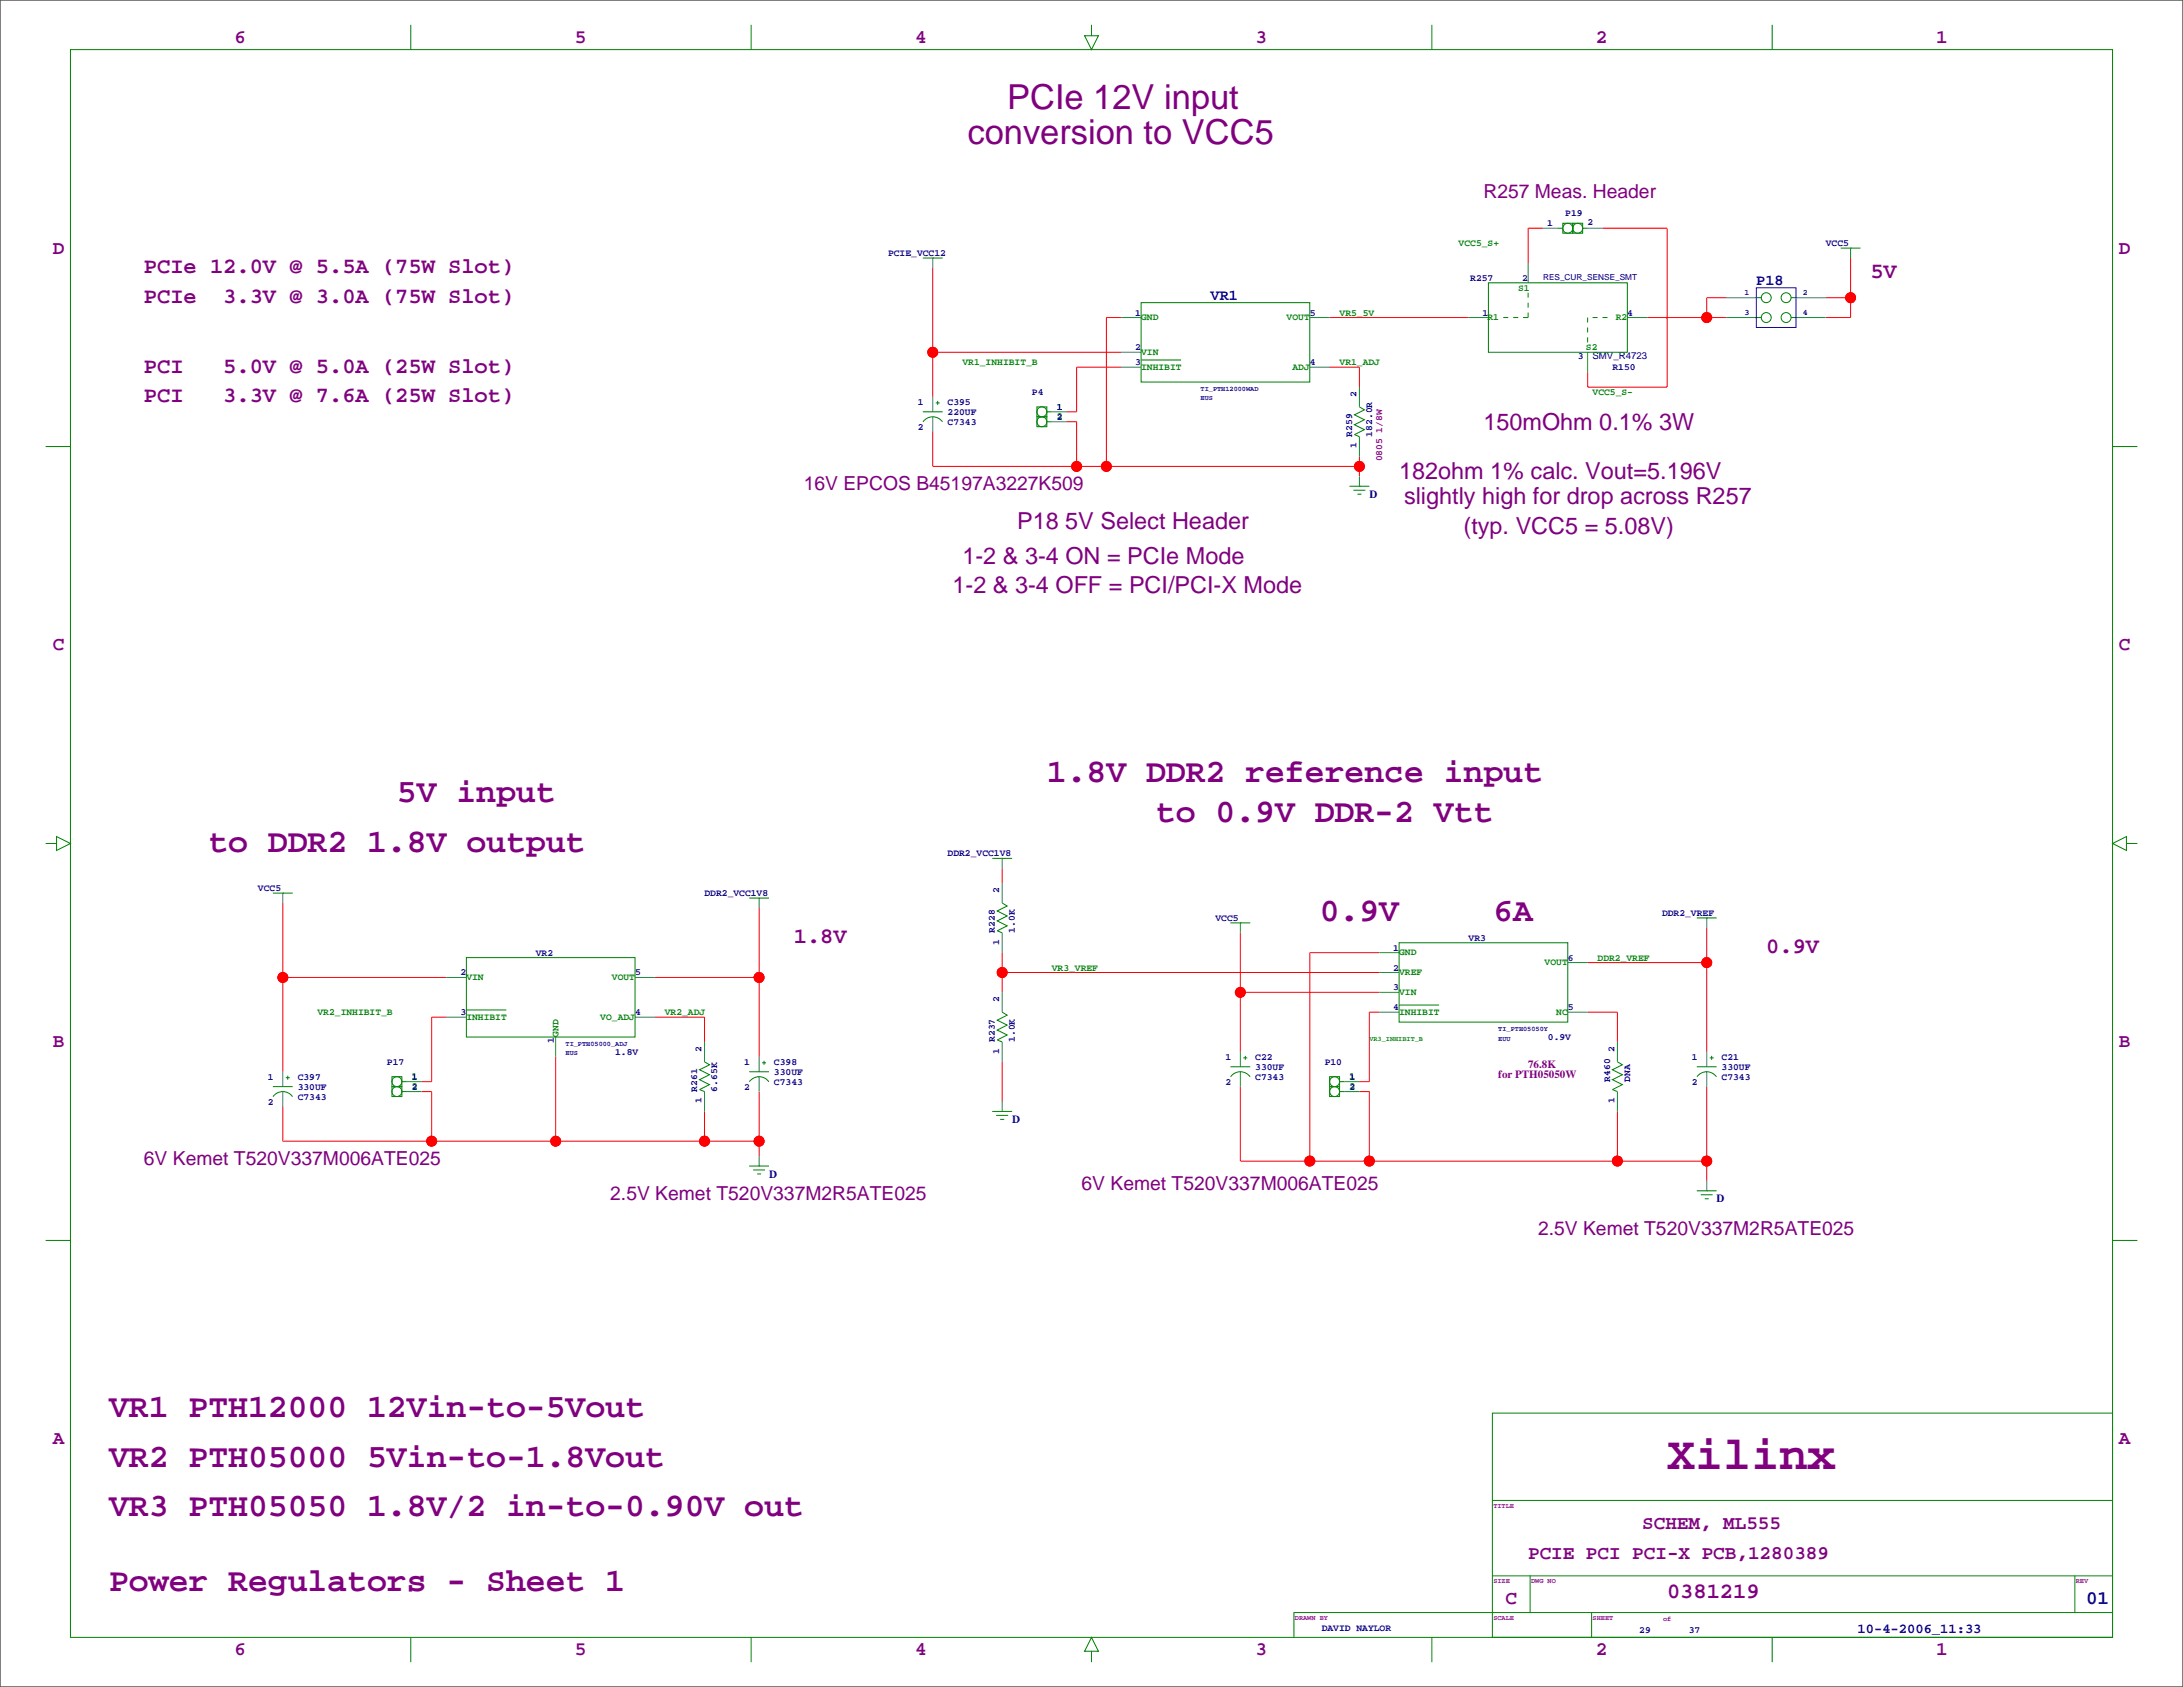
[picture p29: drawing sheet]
<svg xmlns="http://www.w3.org/2000/svg" width="559mm" height="432mm" viewBox="0 0 559 432" stroke-linecap="round" stroke-linejoin="round" font-family="sans-serif">
<defs><g id="words">
<text font-size="12" fill="#800080" x="426.7" y="376">Xilinx</text>
<g font-size="8.8" fill="#800080">
<text x="257.8" y="27.9">PCIe 12V input</text>
<text x="247.6" y="36.7">conversion to VCC5</text>
</g>
<g font-size="8.5" fill="#800080">
<text x="268" y="200.2">1.8V DDR2 reference input</text>
<text x="101.6" y="205.3">5V input</text>
<text x="295.9" y="210.4">to 0.9V DDR-2 Vtt</text>
<text x="53.3" y="218">to DDR2 1.8V output</text>
<text x="337.8" y="235.8">0.9V</text>
<text x="382.3" y="235.8">6A</text>
<text x="27.9" y="362.8">VR1 PTH12000 12Vin-to-5Vout</text>
<text x="27.9" y="375.5">VR2 PTH05000 5Vin-to-1.8Vout</text>
<text x="27.9" y="388.2">VR3 PTH05050 1.8V/2 in-to-0.90V out</text>
<text x="27.9" y="407.2">Power Regulators - Sheet 1</text>
</g>
<g font-size="6" fill="#800080">
<text x="379.7" y="110">150mOhm 0.1% 3W</text>
<text x="358.1" y="122.7">182ohm 1% calc. Vout=5.196V</text>
<text x="359.4" y="129">slightly high for drop across R257</text>
<text x="260.3" y="135.4">P18 5V Select Header</text>
<text x="374.6" y="136.6">(typ. VCC5 = 5.08V)</text>
<text x="246.4" y="144.3">1-2 &amp; 3-4 ON = PCIe Mode</text>
<text x="243.8" y="151.9">1-2 &amp; 3-4 OFF = PCI/PCI-X Mode</text>
</g>
<g font-size="5.6" fill="#800080">
<text x="36.8" y="70">PCIe 12.0V @ 5.5A (75W Slot)</text>
<text x="478.8" y="71.2">5V</text>
<text x="36.8" y="77.6">PCIe</text>
<text x="57.1" y="77.6">3.3V @ 3.0A (75W Slot)</text>
<text x="36.8" y="95.4">PCI</text>
<text x="57.1" y="95.4">5.0V @ 5.0A (25W Slot)</text>
<text x="36.8" y="103">PCI</text>
<text x="57.1" y="103">3.3V @ 7.6A (25W Slot)</text>
<text x="203.2" y="241.4">1.8V</text>
<text x="452.1" y="244">0.9V</text>
<text x="426.7" y="409.1">0381219</text>
</g>
<g font-size="4.9" fill="#800080">
<text x="60" y="11">6</text>
<text x="147.1" y="11">5</text>
<text x="234.2" y="11">4</text>
<text x="321.4" y="11">3</text>
<text x="408.5" y="11">2</text>
<text x="495.6" y="11">1</text>
<text x="379.7" y="50.6">R257 Meas. Header</text>
<text x="13.5" y="64.9">D</text>
<text x="542.3" y="64.9">D</text>
<text x="205.7" y="125.5">16V EPCOS B45197A3227K509</text>
<text x="13.5" y="166.5">C</text>
<text x="542.3" y="166.5">C</text>
<text x="13.5" y="268.1">B</text>
<text x="542.3" y="268.1">B</text>
<text x="36.8" y="298.2">6V Kemet T520V337M006ATE025</text>
<text x="276.9" y="304.6">6V Kemet T520V337M006ATE025</text>
<text x="156.2" y="307.1">2.5V Kemet T520V337M2R5ATE025</text>
<text x="393.7" y="316">2.5V Kemet T520V337M2R5ATE025</text>
<text x="13.5" y="369.7">A</text>
<text x="542.3" y="369.7">A</text>
<text x="420.4" y="391.4">SCHEM, ML555</text>
<text x="391.2" y="399">PCIE PCI PCI-X PCB,1280389</text>
<text x="385.4" y="410.6">C</text>
<text x="60" y="423.5">6</text>
<text x="147.1" y="423.5">5</text>
<text x="234.2" y="423.5">4</text>
<text x="321.4" y="423.5">3</text>
<text x="408.5" y="423.5">2</text>
<text x="495.6" y="423.5">1</text>
</g>
<text font-size="4.9" fill="#000080" x="534" y="410.6">01</text>
<g font-size="3.9" fill="#000080">
<text x="309.9" y="76.7">VR1</text>
<text x="449.6" y="72.9">P18</text>
</g>
<text font-size="3.5" fill="#000080" x="475.5" y="417.9">10-4-2006_11:33</text>
<g font-size="2.8" fill="#000080">
<text x="350.5" y="127.4">D</text>
<text x="259.1" y="287.5">D</text>
<text x="196.8" y="301.4">D</text>
<text x="439.4" y="307.8">D</text>
</g>
<g font-size="2.8" fill="#800080">
<text x="391.2" y="273.5">76.8K</text>
<text x="383.5" y="276">for PTH05050W</text>
</g>
<g font-size="2.5" fill="#000080">
<text x="396" y="57.9">1</text>
<text x="400.7" y="55.3">P19</text>
<text x="406.4" y="57.5">2</text>
<text x="227.3" y="65.5">PCIE_VCC12</text>
<text x="467.4" y="63">VCC5</text>
<text x="376.3" y="71.9">R257</text>
<text x="389.7" y="71.9">2</text>
<text x="290.6" y="80.8">1</text>
<text x="335.3" y="80.8">5</text>
<text x="379.5" y="80.8">1</text>
<text x="416.6" y="80.8">4</text>
<text x="290.6" y="89.7">2</text>
<text x="290.6" y="93.5">3</text>
<text x="335.3" y="93.5">4</text>
<text x="403.9" y="91.8">3</text>
<text x="407.6" y="92">SMV_R4723</text>
<text x="412.7" y="94.7">R150</text>
<text x="264.2" y="101">P4</text>
<text x="347.2" y="101.6" transform="rotate(-90 347.2 101.6)">2</text>
<text x="234.9" y="103.6">1</text>
<text x="242.6" y="103.6">C395</text>
<text x="242.6" y="106.2">220UF</text>
<text x="234.9" y="110">2</text>
<text x="242.6" y="108.7">C7343</text>
<text x="346.1" y="111.8" transform="rotate(-90 346.1 111.8)">R259</text>
<text x="351.2" y="111.8" transform="rotate(-90 351.2 111.8)">182.0R</text>
<text x="347.2" y="114.8" transform="rotate(-90 347.2 114.8)">1</text>
<text x="242.6" y="219.2">DDR2_VCC1V8</text>
<text x="66" y="228.1">VCC5</text>
<text x="180.3" y="229.4">DDR2_VCC1V8</text>
<text x="255.8" y="228.6" transform="rotate(-90 255.8 228.6)">2</text>
<text x="254.7" y="238.8" transform="rotate(-90 254.7 238.8)">R228</text>
<text x="259.8" y="238.8" transform="rotate(-90 259.8 238.8)">1.0K</text>
<text x="311.2" y="235.7">VCC5</text>
<text x="425.4" y="234.4">DDR2_VREF</text>
<text x="137.2" y="244.6">VR2</text>
<text x="255.8" y="241.8" transform="rotate(-90 255.8 241.8)">1</text>
<text x="356.7" y="243.3">1</text>
<text x="375.9" y="240.8">VR3</text>
<text x="401.3" y="245.9">6</text>
<text x="117.9" y="249.7">2</text>
<text x="162.6" y="249.7">5</text>
<text x="356.7" y="248.4">2</text>
<text x="255.8" y="256.5" transform="rotate(-90 255.8 256.5)">2</text>
<text x="356.7" y="253.5">3</text>
<text x="117.9" y="259.8">3</text>
<text x="162.6" y="259.8">4</text>
<text x="356.7" y="258.6">4</text>
<text x="401.3" y="258.6">5</text>
<text x="141.7" y="266.9" transform="rotate(-90 141.7 266.9)">1</text>
<text x="179.6" y="269.2" transform="rotate(-90 179.6 269.2)">2</text>
<text x="254.7" y="266.7" transform="rotate(-90 254.7 266.7)">R237</text>
<text x="255.8" y="269.7" transform="rotate(-90 255.8 269.7)">1</text>
<text x="259.8" y="266.7" transform="rotate(-90 259.8 266.7)">1.0K</text>
<text x="396.2" y="266.2">0.9V</text>
<text x="413.3" y="269.2" transform="rotate(-90 413.3 269.2)">2</text>
<text x="99.1" y="272.5">P17</text>
<text x="157.5" y="270">1.8V</text>
<text x="190.5" y="272.5">1</text>
<text x="198.1" y="272.5">C398</text>
<text x="198.1" y="275.1">330UF</text>
<text x="313.7" y="271.3">1</text>
<text x="321.3" y="271.3">C22</text>
<text x="321.3" y="273.8">330UF</text>
<text x="339.1" y="272.5">P10</text>
<text x="433.1" y="271.3">1</text>
<text x="440.7" y="271.3">C21</text>
<text x="440.7" y="273.8">330UF</text>
<text x="68.6" y="276.4">1</text>
<text x="76.2" y="281.4">C7343</text>
<text x="76.2" y="276.4">C397</text>
<text x="76.2" y="278.9">330UF</text>
<text x="178.5" y="279.4" transform="rotate(-90 178.5 279.4)">R261</text>
<text x="183.6" y="279.4" transform="rotate(-90 183.6 279.4)">6.65K</text>
<text x="190.5" y="278.9">2</text>
<text x="198.1" y="277.6">C7343</text>
<text x="313.7" y="277.6">2</text>
<text x="321.3" y="276.4">C7343</text>
<text x="412.2" y="276.9" transform="rotate(-90 412.2 276.9)">R460</text>
<text x="417.3" y="276.9" transform="rotate(-90 417.3 276.9)">DNA</text>
<text x="433.1" y="277.6">2</text>
<text x="440.7" y="276.4">C7343</text>
<text x="68.6" y="282.7">2</text>
<text x="179.6" y="282.4" transform="rotate(-90 179.6 282.4)">1</text>
<text x="413.3" y="282.4" transform="rotate(-90 413.3 282.4)">1</text>
<text x="338.3" y="417.6">DAVID NAYLOR</text>
<text x="419.6" y="418.1">29</text>
<text x="432.3" y="418.1">37</text>
</g>
<g font-size="2.5" fill="#008000">
<text x="373.4" y="63">VCC5_S+</text>
<text x="388.6" y="74.4">S1</text>
<text x="292.1" y="82">GND</text>
<text x="329.4" y="82">VOUT</text>
<text x="342.9" y="80.8">VR5_5V</text>
<text x="380.7" y="82">R1</text>
<text x="413.6" y="82">R2</text>
<text x="406" y="89.6">S2</text>
<text x="246.4" y="93.5">VR1_INHIBIT_B</text>
<text x="292.1" y="90.9">VIN</text>
<text x="292.1" y="94.7">INHIBIT</text>
<text x="330.8" y="94.7">ADJ</text>
<text x="342.9" y="93.5">VR1_ADJ</text>
<text x="407.7" y="101.1">VCC5_S-</text>
<text x="270.5" y="104.8">1</text>
<text x="270.5" y="107.4">2</text>
<text x="358.1" y="244.5">GND</text>
<text x="408.9" y="245.9">DDR2_VREF</text>
<text x="119.4" y="250.9">VIN</text>
<text x="156.6" y="250.9">VOUT</text>
<text x="269.2" y="248.4">VR3_VREF</text>
<text x="358.1" y="249.6">VREF</text>
<text x="395.4" y="247.1">VOUT</text>
<text x="358.1" y="254.7">VIN</text>
<text x="81.3" y="259.8">VR2_INHIBIT_B</text>
<text x="119.4" y="261">INHIBIT</text>
<text x="153.7" y="261">VO_ADJ</text>
<text x="170.2" y="259.8">VR2_ADJ</text>
<text x="358.1" y="259.8">INHIBIT</text>
<text x="398.4" y="259.8">NC</text>
<text x="142.9" y="265.4" transform="rotate(-90 142.9 265.4)">GND</text>
<text x="105.4" y="276.3">1</text>
<text x="105.4" y="278.8">2</text>
<text x="345.4" y="276.3">1</text>
<text x="345.4" y="278.8">2</text>
</g>
<text font-size="2.5" fill="#800080" x="353.8" y="118.1" transform="rotate(-90 353.8 118.1)">0805 1/8W</text>
<g font-size="2.1" fill="#000080">
<text x="395" y="71.8">RES_CUR_SENSE_SMT</text>
<text x="446.5" y="75.5">1</text>
<text x="461.5" y="75.5">2</text>
<text x="446.5" y="80.6">3</text>
<text x="461.5" y="80.6">4</text>
</g>
<g font-size="1.8" fill="#000080">
<text x="307.3" y="100">TI_PTH12000WAD</text>
<text x="307.3" y="102.5">EUS</text>
<text x="383.5" y="263.8">TI_PTH05050Y</text>
<text x="144.8" y="267.6">TI_PTH05000_ADJ</text>
<text x="383.5" y="266.3">EUU</text>
<text x="144.8" y="270.1">EUS</text>
</g>
<text font-size="1.8" fill="#008000" x="350.5" y="266.3">VR3_INHIBIT_B</text>
<g font-size="1.8" fill="#800080">
<text x="382.3" y="386">TITLE</text>
<text x="382.3" y="405.3">SIZE</text>
<text x="391.9" y="405.3">DWG NO</text>
<text x="531.4" y="405.3">REV</text>
<text x="331.5" y="414.7">DRAWN BY</text>
<text x="382.3" y="414.7">SCALE</text>
<text x="407.7" y="414.7">SHEET</text>
<text x="425.7" y="414.9">of</text>
</g>
</g></defs>
<path d="M0 0h558.8v431.8h-558.8z" fill="none" stroke="#000" stroke-width=".26"/>
<g fill="none" stroke="#f00" stroke-width=".26">
<path d="M395 58.4h-3.8v8.9M410.2 58.4h16.5v40.7h-20.3v-3.9M238.8 68.6v33M442 76.2h-5.1v5.1M467.4 76.2h6.3M473.7 66v15.3h-6.3M238.8 90.2h48.2M287 81.3h-3.8v38.1M287 94h-11.4v11.4h-2.6M340.4 81.3h35.5M340.4 94h7.6v5.1M421.6 81.3h20.4"/>
<path d="M238.8 110.5v8.9h109.2M273 107.9h2.6v11.5M348 116.8v5.1M72.4 231.1v43.2M194.3 232.4v38.1M256.5 222.2v3.9M317.5 238.8v30.4M436.9 237.5v31.7M72.4 250.2h41.9M167.6 250.2h26.7M256.5 243.8v10.2M256.5 248.9h96.6"/>
<path d="M317.5 254h35.6M353.1 259.1h-2.6v17.8h-2.5M353.1 243.8h-17.8v53.4M406.4 259.1h7.6v7.6M406.4 246.4h30.5M107.9 279.4h2.6v12.7M114.3 260.3h-3.8v16.6h-2.6M142.2 270.5v21.6M167.6 260.3h12.7v6.4M194.3 279.4v16.5M256.5 271.8v10.1M317.5 278.1v19.1h119.4"/>
<path d="M348 279.4h2.5v17.8M436.9 278.1v24.2M72.4 283.2v8.9h121.9M180.3 284.5v7.6M414 284.5v12.7"/>
<circle cx="473.7" cy="76.2" r="1.27"/>
<circle cx="238.8" cy="90.2" r="1.27"/>
<circle cx="436.9" cy="81.3" r="1.27"/>
<circle cx="275.6" cy="119.4" r="1.27"/>
<circle cx="283.2" cy="119.4" r="1.27"/>
<circle cx="348" cy="119.4" r="1.27"/>
<circle cx="72.4" cy="250.2" r="1.27"/>
<circle cx="194.3" cy="250.2" r="1.27"/>
<circle cx="256.5" cy="248.9" r="1.27"/>
<circle cx="317.5" cy="254" r="1.27"/>
<circle cx="436.9" cy="246.4" r="1.27"/>
<circle cx="110.5" cy="292.1" r="1.27"/>
<circle cx="142.2" cy="292.1" r="1.27"/>
<circle cx="180.3" cy="292.1" r="1.27"/>
<circle cx="194.3" cy="292.1" r="1.27"/>
<circle cx="335.3" cy="297.2" r="1.27"/>
<circle cx="350.5" cy="297.2" r="1.27"/>
<circle cx="414" cy="297.2" r="1.27"/>
<circle cx="436.9" cy="297.2" r="1.27"/>
</g>
<g fill="#f00" stroke="#f00" stroke-width=".26">
<circle cx="436.9" cy="81.3" r="1.27"/>
<circle cx="414" cy="297.2" r="1.27"/>
<circle cx="335.3" cy="297.2" r="1.27"/>
<circle cx="350.5" cy="297.2" r="1.27"/>
<circle cx="436.9" cy="297.2" r="1.27"/>
<circle cx="194.3" cy="292.1" r="1.27"/>
<circle cx="180.3" cy="292.1" r="1.27"/>
<circle cx="142.2" cy="292.1" r="1.27"/>
<circle cx="110.5" cy="292.1" r="1.27"/>
<circle cx="317.5" cy="254" r="1.27"/>
<circle cx="72.4" cy="250.2" r="1.27"/>
<circle cx="473.7" cy="76.2" r="1.27"/>
<circle cx="238.8" cy="90.2" r="1.27"/>
<circle cx="256.5" cy="248.9" r="1.27"/>
<circle cx="194.3" cy="250.2" r="1.27"/>
<circle cx="436.9" cy="246.4" r="1.27"/>
<circle cx="275.6" cy="119.4" r="1.27"/>
<circle cx="283.2" cy="119.4" r="1.27"/>
<circle cx="348" cy="119.4" r="1.27"/>
</g>
<g fill="none" stroke="#008080" stroke-width=".26">
<path d="M395 58.4h3.8M406.4 58.4h3.8M238.8 66v2.6M391.2 67.3v5.1M442 76.2h7.6M459.7 76.2h7.7M473.7 63.5v2.5M287 81.3h5.1M287 94h5.1M287 90.2h5.1M335.3 81.3h5.1M335.3 94h5.1"/>
<path d="M348 99.1v5M375.9 81.3h5.1M406.4 90.2v5M416.6 81.3h5M442 81.3h7.6M459.7 81.3h7.7M238.8 101.6v3.8M238.8 106.7v3.8M269.2 105.4h3.8M269.2 107.9h3.8M348 111.8v5M348 121.9v2.6"/>
<path d="M256.5 219.7v2.5M72.4 228.6v2.5M194.3 229.9v2.5M256.5 226.1v5M256.5 238.8v5M317.5 236.2v2.6M436.9 234.9v2.6M114.3 250.2h5.1M162.6 250.2h5M256.5 254v5.1M353.1 243.8h5M353.1 259.1h5"/>
<path d="M353.1 254h5M353.1 248.9h5M401.3 259.1h5.1M401.3 246.4h5.1M72.4 274.3v3.8M72.4 279.4v3.8M104.1 276.9h3.8M104.1 279.4h3.8M114.3 260.3h5.1M142.2 265.4v5.1M162.6 260.3h5M180.3 266.7v5.1"/>
<path d="M180.3 279.4v5.1M194.3 270.5v3.8M194.3 275.6v3.8M256.5 266.7v5.1M317.5 269.2v3.8M317.5 274.3v3.8M344.2 276.9h3.8M344.2 279.4h3.8M414 266.7v5.1M414 279.4v5.1M436.9 269.2v3.8M436.9 274.3v3.8"/>
<path d="M194.3 295.9v2.5M256.5 281.9v2.6M436.9 302.3v2.5"/>
</g>
<g fill="none" stroke="#008000" stroke-width=".26">
<path d="M18 12.7h522.8v406.4h-522.8zM105.2 6.3v6.4M192.3 6.3v6.4M279.4 6.3v2.8h1.8l-1.8 3.6-1.8-3.6h1.8M366.5 6.3v6.4M453.6 6.3v6.4M398.8 58.4h1.2M400 57.1h2.6v2.6h-2.6zM402.6 57.1h2.5v2.6h-2.5zM405.1 58.4h1.3M236.2 66h5.1M238.8 66h.1"/>
<path d="M292.1 77.5h43.2v20.3h-43.2zM381 72.4h35.6v17.8h-35.6zM391.2 74.9v1.3M391.2 77.5v1.2M449.6 76.2h1.2M458.5 76.2h1.2M471.2 63.5h5M473.7 63.5h.1M292.1 92.1h10.2M384.8 81.3h1.3M387.3 81.3h1.3M391.2 80v1.3h-1.3"/>
<path d="M406.4 81.3v1.3M406.4 83.8v1.3M406.4 86.4v1.2M407.7 81.3h1.2M410.2 81.3h1.3M449.6 81.3h1.2M458.5 81.3h1.2M11.7 114.3h6.3M236.2 105.4h5.1M236.3 108a3 3 0 0 1 5 0M239.5 103.1h1M240 102.6v1"/>
<path d="M265.4 106.7h2.6v2.5h-2.6zM265.4 104.1h2.6v2.6h-2.6zM268 107.9h1.2M268 105.4h1.2M348 104.1l1.2 .8-2.5 1.3 2.5 1.2-2.5 1.3 2.5 1.3-2.5 1.3 1.3 .5M540.8 114.3h6.3M345.4 124.5h5.1M346.5 125.5h3M347.5 126.5h1M348 124.5h.1M11.7 215.9h2.8v-1.8l3.5 1.8-3.5 1.8v-1.8M254 219.7h5.1"/>
<path d="M256.5 219.7h.1M544.3 215.9v-1.8l-3.5 1.8 3.5 1.8v-1.8h2.8M69.8 228.6h5.1M72.4 228.6h.1M191.8 229.9h5M194.3 229.9h.1M256.5 231.1l1.3 .8-2.5 1.3 2.5 1.2-2.5 1.3 2.5 1.3-2.5 1.3 1.2 .5M315 236.2h5M317.5 236.2h.1M434.3 234.9h5.1M436.9 234.9h.1M119.4 245.1h43.2v20.3h-43.2z"/>
<path d="M119.4 258.5h10.2M256.5 259.1l1.3 .7-2.5 1.3 2.5 1.3-2.5 1.3 2.5 1.2-2.5 1.3 1.2 .5M358.1 241.3h43.2v20.3h-43.2zM358.1 257.2h10.3M69.8 278.1h5.1M73.2 275.8h1M73.7 275.3v1.1M100.3 278.1h2.6v2.6h-2.6zM100.3 275.6h2.6v2.5h-2.6zM102.9 279.4h1.2M102.9 276.9h1.2M180.3 271.8l1.3 .7-2.5 1.3 2.5 1.3-2.5 1.3 2.5 1.2-2.5 1.3 1.2 .5"/>
<path d="M191.8 274.3h5M191.8 276.9a3 3 0 0 1 5 0M195.1 272h1M195.6 271.5v1M315 273h5M315 275.6a3 3 0 0 1 5 0M318.3 270.8h1M318.8 270.3v1M340.4 278.1h2.5v2.6h-2.5zM340.4 275.6h2.5v2.5h-2.5zM342.9 279.4h1.3M342.9 276.9h1.3"/>
<path d="M414 271.8l1.3 .7-2.6 1.3 2.6 1.3-2.6 1.3 2.6 1.2-2.6 1.3 1.3 .5M434.3 273h5.1M434.4 275.6a3 3 0 0 1 5 0M437.6 270.8h1.1M438.1 270.3v1M69.9 280.7a3 3 0 0 1 5 0M191.8 298.4h5M192.8 299.5h3M194.3 298.4h.1M254 284.5h5.1M255 285.5h3.1M256 286.5h1"/>
<path d="M256.5 284.5h.1M11.7 317.5h6.3M193.8 300.5h1M434.3 304.8h5.1M435.4 305.8h3M436.4 306.8h1M436.9 304.8h.1M540.8 317.5h6.3M382 361.7h158.8v57.4h-158.8zM382 384h158.8M105.2 419.1v6.3M192.3 419.1v6.3"/>
<path d="M366.5 419.1v6.3M382 403.4h158.8M391.7 403.4v9.3M407.4 412.7v6.4M453.6 419.1v6.3M531.1 403.4v9.3M540.8 412.7h-209.6v6.4M279.4 422.7h1.8l-1.8-3.6-1.8 3.6h1.8v2.7"/>
<circle cx="401.3" cy="58.4" r="1.27"/>
<circle cx="403.9" cy="58.4" r="1.27"/>
<circle cx="452.1" cy="76.2" r="1.27"/>
<circle cx="457.2" cy="76.2" r="1.27"/>
<circle cx="452.1" cy="81.3" r="1.27"/>
<circle cx="457.2" cy="81.3" r="1.27"/>
<circle cx="266.7" cy="105.4" r="1.27"/>
<circle cx="266.7" cy="107.9" r="1.27"/>
<circle cx="101.6" cy="279.4" r="1.27"/>
<circle cx="101.6" cy="276.9" r="1.27"/>
<circle cx="341.6" cy="279.4" r="1.27"/>
<circle cx="341.6" cy="276.9" r="1.27"/>
</g>
<path d="M449.6 73.7h10.1v10.1h-10.1z" fill="none" stroke="#00f" stroke-width=".26"/>
<use href="#words"/>
</svg>
